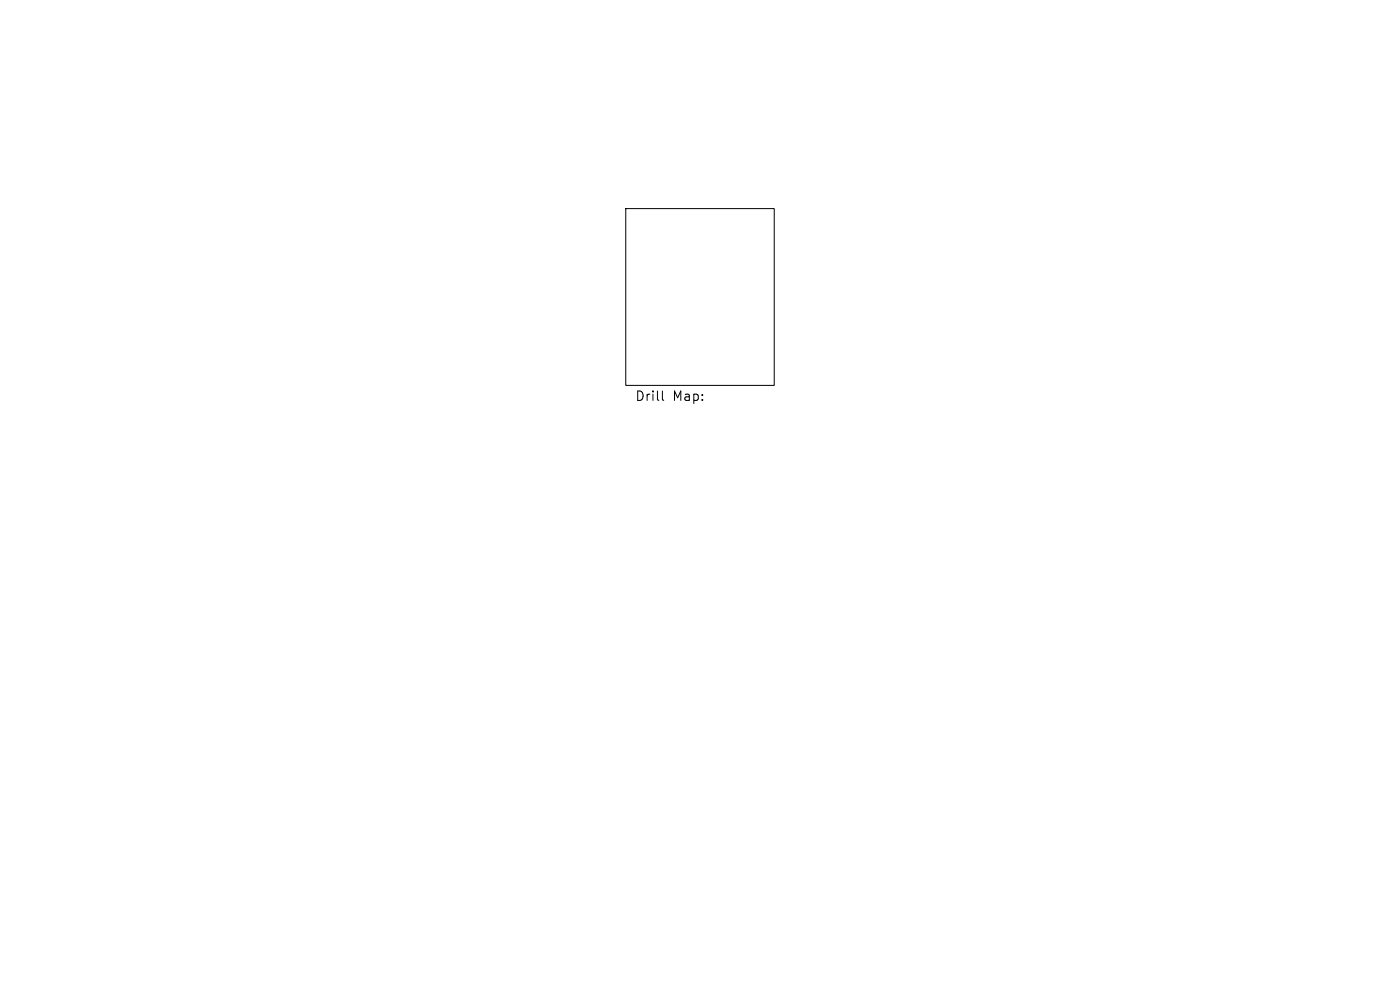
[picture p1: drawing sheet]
<svg xmlns="http://www.w3.org/2000/svg" width="297mm" height="210mm" viewBox="0 0 297 210" stroke-linecap="round" stroke-linejoin="round" font-family="sans-serif">
<defs><g id="words">
<g font-size="2.8">
<text x="134.7" y="85.3">Drill</text>
<text x="142.7" y="85.3">Map:</text>
</g>
</g></defs>
<path d="M132.8 44.3h31.5v37.5h-31.5zM140.5 82.9v1.8l.3 .2" fill="none" stroke="#000" stroke-width=".21"/>
<use href="#words"/>
</svg>
